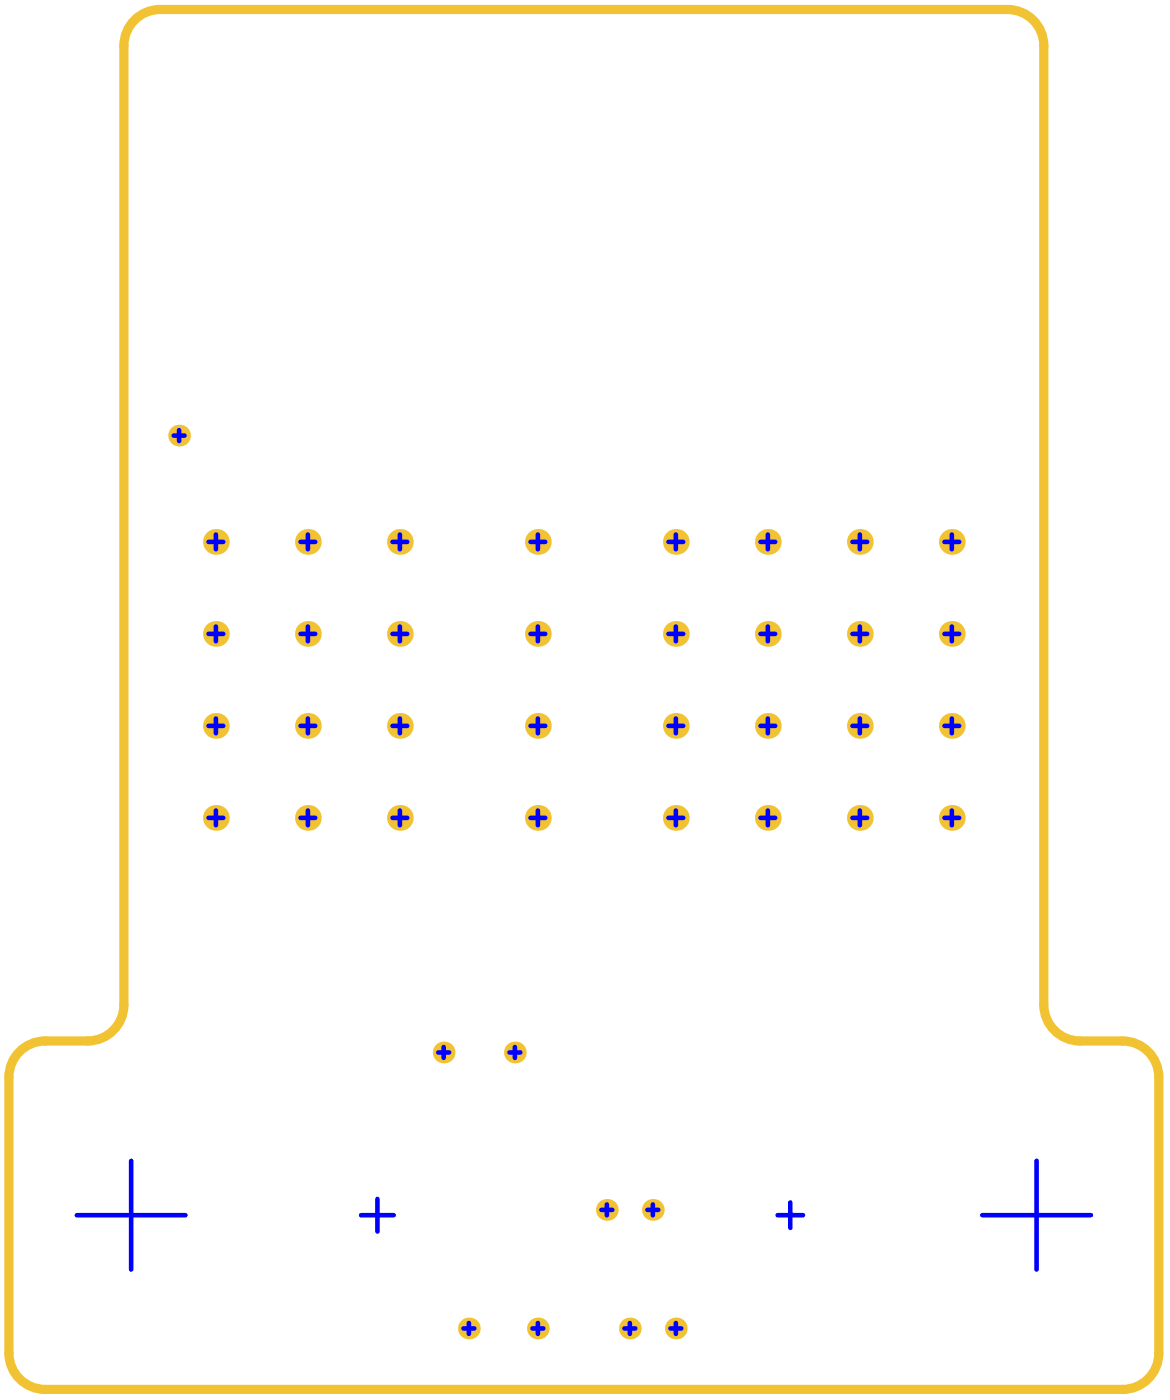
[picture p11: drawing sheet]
<svg xmlns="http://www.w3.org/2000/svg" width="108mm" height="129mm" viewBox="0 0 108 129" stroke-linecap="round" stroke-linejoin="round" font-family="sans-serif">
<path d="M12.4 1.8a3.3 3.3 0 0 1 2.3-.9h78a3.3 3.3 0 0 1 3.3 3.3v88.2a3.3 3.3 0 0 0 3.3 3.3h3.9a3.3 3.3 0 0 1 3.4 3.4v25.4a3.3 3.3 0 0 1-3.4 3.3h-99a3.3 3.3 0 0 1-3.4-3.3v-25.4a3.3 3.3 0 0 1 3.4-3.4h3.9a3.3 3.3 0 0 0 3.3-3.3v-88.2a3.3 3.3 0 0 1 1-2.4z" fill="none" stroke="#f1c232" stroke-width=".85"/>
<g fill="#f1c232">
<circle cx="57.9" cy="122.2" r="1"/>
<circle cx="62.2" cy="122.2" r="1"/>
<circle cx="49.5" cy="122.2" r="1"/>
<circle cx="43.1" cy="122.2" r="1"/>
<circle cx="40.8" cy="96.8" r="1"/>
<circle cx="16.5" cy="40.1" r="1"/>
<circle cx="47.4" cy="96.8" r="1"/>
<circle cx="19.9" cy="75.2" r="1.19"/>
<circle cx="55.8" cy="111.3" r="1"/>
<circle cx="60" cy="111.3" r="1"/>
<circle cx="49.5" cy="49.8" r="1.19"/>
<circle cx="49.5" cy="58.3" r="1.19"/>
<circle cx="49.5" cy="66.8" r="1.19"/>
<circle cx="49.5" cy="75.2" r="1.19"/>
<circle cx="79.1" cy="49.8" r="1.19"/>
<circle cx="87.5" cy="49.8" r="1.19"/>
<circle cx="62.2" cy="75.2" r="1.19"/>
<circle cx="70.6" cy="75.2" r="1.19"/>
<circle cx="87.5" cy="75.2" r="1.19"/>
<circle cx="70.6" cy="49.8" r="1.19"/>
<circle cx="62.2" cy="66.8" r="1.19"/>
<circle cx="70.6" cy="66.8" r="1.19"/>
<circle cx="62.2" cy="49.8" r="1.19"/>
<circle cx="79.1" cy="58.3" r="1.19"/>
<circle cx="87.5" cy="58.3" r="1.19"/>
<circle cx="87.5" cy="66.8" r="1.19"/>
<circle cx="79.1" cy="66.8" r="1.19"/>
<circle cx="70.6" cy="58.3" r="1.19"/>
<circle cx="79.1" cy="75.2" r="1.19"/>
<circle cx="62.2" cy="58.3" r="1.19"/>
<circle cx="36.8" cy="75.2" r="1.19"/>
<circle cx="28.3" cy="75.2" r="1.19"/>
<circle cx="28.3" cy="66.8" r="1.19"/>
<circle cx="19.9" cy="49.8" r="1.19"/>
<circle cx="19.9" cy="58.3" r="1.19"/>
<circle cx="28.3" cy="58.3" r="1.19"/>
<circle cx="36.8" cy="58.3" r="1.19"/>
<circle cx="36.8" cy="66.8" r="1.19"/>
<circle cx="19.9" cy="66.8" r="1.19"/>
<circle cx="28.3" cy="49.8" r="1.19"/>
<circle cx="36.8" cy="49.8" r="1.19"/>
</g>
<g fill="none" stroke="#00f" stroke-width=".42">
<path d="M16.5 39.6v1M16 40.1h1M19.2 49.8h1.3M19.2 58.3h1.3M19.9 49.2v1.3M19.9 57.6v1.4M27.6 49.8h1.4M27.6 58.3h1.4M28.3 49.2v1.3M28.3 57.6v1.4M36.1 49.8h1.4M36.1 58.3h1.4"/>
<path d="M36.8 49.2v1.3M36.8 57.6v1.4M48.8 49.8h1.3M48.8 58.3h1.3M49.5 49.2v1.3M49.5 57.6v1.4M61.5 49.8h1.3M61.5 58.3h1.3M62.2 49.2v1.3M62.2 57.6v1.4M69.9 49.8h1.4M69.9 58.3h1.4"/>
<path d="M70.6 49.2v1.3M70.6 57.6v1.4M78.4 49.8h1.4M78.4 58.3h1.4M79.1 49.2v1.3M79.1 57.6v1.4M86.9 49.8h1.3M86.9 58.3h1.3M87.5 49.2v1.3M87.5 57.6v1.4M19.2 75.2h1.3M19.2 66.8h1.3"/>
<path d="M19.9 66.1v1.3M19.9 74.5v1.4M27.6 75.2h1.4M27.6 66.8h1.4M28.3 66.1v1.3M28.3 74.5v1.4M36.1 75.2h1.4M36.1 66.8h1.4M36.8 66.1v1.3M36.8 74.5v1.4M48.8 75.2h1.3M48.8 66.8h1.3"/>
<path d="M49.5 66.1v1.3M49.5 74.5v1.4M61.5 75.2h1.3M61.5 66.8h1.3M62.2 66.1v1.3M62.2 74.5v1.4M69.9 75.2h1.4M69.9 66.8h1.4M70.6 66.1v1.3M70.6 74.5v1.4M78.4 75.2h1.4M78.4 66.8h1.4"/>
<path d="M79.1 66.1v1.3M79.1 74.5v1.4M86.9 75.2h1.3M86.9 66.8h1.3M87.5 66.1v1.3M87.5 74.5v1.4M40.3 96.8h1M40.8 96.3v1M46.9 96.8h.9M47.4 96.3v1M7.1 111.8h10M12.1 106.8v10"/>
<path d="M33.2 111.8h3M34.7 110.3v3M55.3 111.3h1M55.8 110.8v1M59.5 111.3h1M60 110.8v1M71.5 111.8h2.3M72.7 110.6v2.3M90.3 111.8h10M95.3 106.8v10M42.6 122.2h1M43.1 121.7v1"/>
<path d="M49 122.2h1M49.5 121.7v1M57.4 122.2h1M57.9 121.7v1M61.7 122.2h1M62.2 121.7v1"/>
</g>
</svg>
